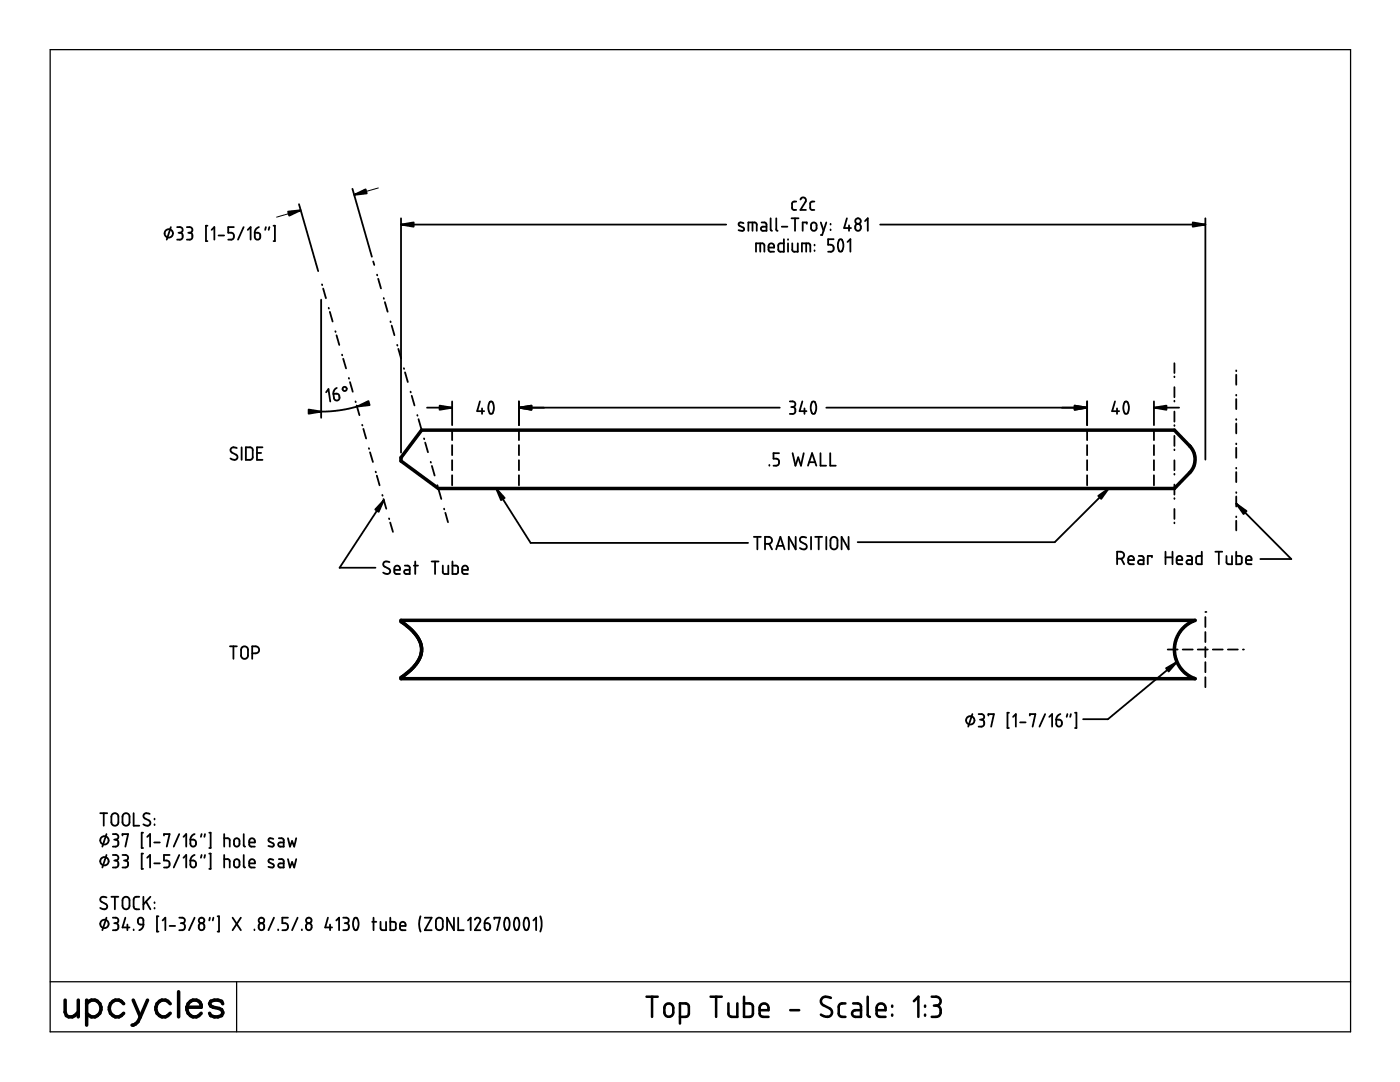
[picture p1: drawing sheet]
<svg xmlns="http://www.w3.org/2000/svg" width="279mm" height="216mm" viewBox="0 0 279 216" stroke-linecap="round" stroke-linejoin="round" font-family="sans-serif">
<path d="M10 9.9h259.5v196h-259.5zM10 195.9h259.5M47.2 195.9v10" fill="none" stroke="#000" stroke-width=".25"/>
<g fill="none" stroke="#000" stroke-width=".7">
<path d="M84.1 85.8h150.3l3.3 3.5 .6 1.2 .2 1.4-.2 1-.5 1-3.4 3.6h-146.9l-7.5-5.5v-.7zM80 123.8h158.5l-1.4 .7-1.5 1.4-.9 1.6-.3 1.8 .2 1.9 .8 1.9 1.3 1.4 1.8 .9h-158.5v-.2l.5-.3a7.6 7.6 0 0 0 3.6-4.9v-.9a7.9 7.9 0 0 0-4.1-5.1zM13 199.6v2.4l.3 .6 .4 .3h.7l.5-.3 .7-.6M15.6 199.6v3.3M17.3 199.6v5M26.6 199.6l1.4 3.3M29.4 199.6l-1.4 3.3M35.6 197.9v5M38 199.8a1.31 1.31 0 0 1 1.5-.1 1.31 1.31 0 0 1 .7 1.3h-2.9l.2-.7zM17.3 200.3a1.64 1.64 0 0 1 2.5-.2 1.64 1.64 0 0 1-.4 2.5 1.45 1.45 0 0 1-2.1-.4M24.7 200.3a1.64 1.64 0 0 0-2.6-.2 1.64 1.64 0 0 0 .4 2.5 1.45 1.45 0 0 0 2.2-.4M28 202.9a1.91 1.91 0 0 1-1.6 1.7"/>
<path d="M34 200.3a1.64 1.64 0 0 0-2.6-.2 1.64 1.64 0 0 0 .4 2.5 1.45 1.45 0 0 0 2.2-.4M37.3 201a1.58 1.58 0 0 0 .9 1.8 1.58 1.58 0 0 0 2-.6M44.4 200.3l-.2-.5-.7-.2h-.7l-.7 .2-.3 .5 .3 .4 2.1 .8 .2 .7-.2 .4-.7 .3h-.7l-.7-.3-.3-.4"/>
</g>
<g fill="none" stroke="#000" stroke-width=".51">
<path d="M129 198.9h2.3M130.1 198.9v4M141.8 198.9h2.2M142.9 198.9v4M148.5 198.9v4l1.5-.1 .3-.5-.1-1.7-.4-.4h-1.3M165.8 199.1l-.7-.2h-.7l-.5 .4-.1 .6 .4 .6 1.7 1 .2 .4-.2 .6-.3 .3-.4 .1-.8-.1-.6-.3M173.2 198.9v3.6v.2l.4 .2M182.4 199.8l.9-.9v4M185.9 198.9h1.3l.5 .6v.4l-.2 .5-.7 .3M132.8 200.5l.3-.2 .5-.1 .4 .2 .3 .4v1.5l-.5 .5h-.7l-.5-.5v-1.3zM135.7 202.9h1.3l.4-.3 .1-1.8-.4-.5-1.4-.1v4M145.4 200.2v2.2l.2 .4 .4 .1h1.2v-2.7"/>
<path d="M151.6 201.6h1.8l-.1-.8-.3-.4-.5-.2-.7 .3-.2 .5v1.3l.1 .3 .4 .3h1.3M157.7 201.6h1.8M168.7 200.2l-1 .1-.3 .5v1.6l.1 .2 .4 .3h.8M170.3 200.2h1l.5 .4v2.3h-1.1l-.4-.2-.2-.6 .3-.5h1.4M174.9 201.6h1.8v-.8l-.3-.4-.6-.2-.6 .3-.3 .5v1.4l.6 .5h1.2M178.1 200.7v.2M178.1 202.5v.2M184.6 200.7v.2M184.6 202.5v.2M186.4 200.7h.4M186.8 200.7l.5 .1 .3 .3 .1 1.2-.5 .5-1.3 .1"/>
</g>
<g fill="none" stroke="#000" stroke-width=".36">
<path d="M70.3 37.7l3.9 13.5M159.7 39.8l.5-.4h.3l.3 .3v.5l-1.1 1.7h1.1M34.1 45.3l-.8 2.5M35.3 45.3l.8 .1 .3 .3-.1 .5-.4 .2M35.6 46.4h.3M35.9 46.4l.5 .3v.7l-.2 .4h-.9M37.3 45.3l.8 .1 .3 .3-.1 .5-.5 .2M37.6 46.4h.2M37.8 46.4l.6 .3v.8l-.4 .3h-.7M41.4 45h-.3v3.1h.3M42.2 45.9l.6-.6v2.5M43.6 47h1.1"/>
<path d="M46.7 45.3h-1.1v1.1l.7 .1 .4 .4-.1 .6-.2 .2-.8 .1M48.6 45.3l-1.1 2.5M49.4 45.9l.6-.6v2.5M50.8 46.4h.7l.3 .2 .1 .8-.1 .3-.5 .1-.3-.2zM51.7 45.3l-.7 .5-.2 .6M53.1 45.3l-.2 .6M53.8 45.3l-.2 .6M54.6 45h.3v3.1h-.3M59.7 40.7l3.8 13.4M64.1 59.8v23.6M64.3 56.7v.2M64.5 57.6l.5 1.9"/>
<path d="M74.5 52.2l.2 .7M75.2 54.8l.1 .1M75.5 55.6l.5 2M76.6 59.5v.1M80 43.6v46.7M80 44.8h64.9M148.4 44.5l-.6-.1a.36 .36 0 0 0-.4 .2 .36 .36 0 0 0 .2 .5l.7 .3a.41 .41 0 0 1 .1 .6 .41 .41 0 0 1-.6 0l-.4-.1M149.4 46.1v-1.7l1.5 .1 .1 .3v1.3M150.2 44.4v1.7M150.9 50.2v-1.6h1.5l.1 .3v1.3M151.7 48.6v1.6M152 44.4h.6l.3 .2 .1 1.5h-.8l-.3-.2-.1-.3 .3-.3 .9-.1"/>
<path d="M153.4 49.4h1.1l-.2-.7-.4-.1-.4 .2-.1 1 .2 .4h.9M153.8 43.6v2.2l.3 .3M154.9 43.6v2.3l.3 .2M156 45.2h1.1M156.4 47.7v2.5h-.8l-.3-.4 .1-1 .3-.2h.7M157.3 47.7v.2M157.3 48.6v1.6M158 43.6h1.4M158.1 48.6v1.3l.4 .3h.7v-1.6M158.7 43.6v2.5M158.9 40.2h-.5l-.3 .4v1.1l.3 .2h.5M160 50.2v-1.6h1.6l.1 .3v1.3"/>
<path d="M160.9 48.6v1.6M161 44.7v-.3h-.8v1.7M162 44.6l.4-.2 .5 .3 .1 .9-.4 .4h-.5l-.2-.4v-.7zM162.5 40.2h-.5l-.3 .3 .1 1.2 .2 .2h.5M162.6 48.8v.2M162.6 50v.1M163.8 44.4l.6 1.7M164.9 44.4l-.8 2.5h-.3M165.8 44.7v.1M165.8 45.8v.1M166.4 47.7h-1.1v1.1l.7 .1 .4 .4v.5l-.2 .3-.9 .1M167.5 47.9v-.1a.62 .62 0 0 1 .8 .8v.8l-.3 .7a.63 .63 0 0 1-.8-.8v-.8z"/>
<path d="M169 43.6l-.5 1.9h1.3M169.1 48.3l.6-.6v2.5M169.4 45v1.1M170.8 44.8l.5-.1 .4 .2 .1 .7-.2 .4-.5 .1-.3-.3-.1-.7zM172.6 44.1l.6-.5v2.5M175.7 44.8h64.9M240.6 43.6v48.1M65.1 78.3l.5-.7 .3 2.5M65.6 61.4v.2M65.8 62.2l.6 2M66.5 78.6l.7-.1 .4 .2 .2 .8-.2 .3-.5 .1-.3-.1zM66.9 66.1l.1 .1"/>
<path d="M67.2 66.9l.5 1.9M67.2 77.4l-.5 .5-.2 .7M68.3 70.8v.1M68.5 71.6l.6 1.9M69.6 75.4l.1 .2M69.8 76.2l.6 2M76.8 60.3l.6 1.9M77.9 64.1l.1 .2M78.2 65l.5 1.9M79.3 68.8v.2M79.5 69.6l.6 1.9M80.6 73.5v.1"/>
<path d="M80.8 74.3l.6 1.9M81.9 78.1l.1 .2M82.2 79l.5 1.9M234.4 72.5v1.9M234.4 75.1v.2M234.4 77.3v2M234.4 80v.1M246.7 73.9v.2M246.7 74.8v2M246.7 78.8v.1M246.7 79.6v2M47.2 89.4l-.8-.1-.3 .2-.1 .3 .2 .5 1.1 .6v.6l-.4 .3-.9-.3"/>
<path d="M48.2 89.3v2.5M49.1 89.3h1l.3 .3v1.7l-.2 .4-1.1 .1zM51.3 90.4h.8M52.4 89.3h-1.1v2.5h1.1M71 80.1v.1M71.2 80.9l.5 1.9M71.2 81.1l-3.5 .8-3.6 .2M72.3 84.8v.1M72.5 85.6l.6 1.9M73.6 89.4l.1 .2M73.9 90.3l.5 1.9M75 94.1v.2"/>
<path d="M75.2 94.9l.6 1.9M76.3 98.8v.1M76.5 99.6l.6 1.9M76.6 99.8l-8.8 13.5h7.1M83.3 82.8v.2M83.5 83.6l.6 2M84.6 87.5l.1 .1M84.9 88.3l.5 1.9M85.2 81.3h5M86 92.2v.1M86.2 93l.5 1.9M87.3 96.8v.2"/>
<path d="M87.5 97.6l.6 2M90.2 80.1v4.7M90.2 85.8v2M90.2 88.8v2M90.2 91.8v2M90.2 94.8v2M95.8 80.1l-.6 1.9h1.4M96.2 81.5v1.1M97.7 80.2h.1a.62 .62 0 0 1 .7 .8v.9l-.3 .6a.69 .69 0 0 1-.7-.8v-.7zM99 97.5l6.9 10.8h43.4M103.6 80.1v4.7M103.6 85.8v2"/>
<path d="M103.6 88.8v2M103.6 91.8v2M103.6 94.8v2M103.6 81.3h52M153.5 92.8v.1M155.5 90.4h-1.1v1.1l.8 .1 .3 .3v.6l-.2 .3-.9 .1M157.6 80.1h.8l.3 .4-.1 .5-.4 .2M157.9 81.2h.3M158.2 81.2l.5 .3v.7l-.3 .4h-.8M158.2 90.4l.5 2.5 .6-1.7 .6 1.7 .5-2.5M159.3 85.8h11.6M160.1 80.1l-.5 1.9h1.4"/>
<path d="M160.5 81.5v1.1M161.2 92.9l.9-2.5 .8 2.5M161.5 92.2h1.2M162.1 80.2a.67 .67 0 0 1 .8 .8l-.2 1.3a.43 .43 0 0 1-.5 .3 .43 .43 0 0 1-.3-.6l-.1-.9zM163.7 90.4v2.5h1.2M164.9 81.3h52.1M165.7 90.4v2.5h1.1M217 80.1v4.7M217 85.8v2M217 88.8v2M217 91.8v2M217 94.8v2"/>
<path d="M221.3 97.5l-10.8 10.7h-39.3M222.5 80.1l-.5 1.9h1.4M222.9 81.5v1.1M224.5 80.2a.69 .69 0 0 1 .8 .8v.8l-.3 .7a.69 .69 0 0 1-.8-.8v-.8zM230.3 80.1v4.7M230.3 85.8v2M230.3 88.8v2M230.3 91.8v2M230.3 94.8v2M230.3 81.3h5M234.4 82.1v2M234.4 84.8v.2"/>
<path d="M234.4 87v2M234.4 89.7v.1M234.4 91.8v2M234.4 94.6v.1M234.4 96.7v2M234.4 99.4v.1M246.7 83.6v.2M246.7 84.5v2M246.7 88.5v.1M246.7 89.3v2.1M246.7 93.3v.2M246.7 94.2v2"/>
<path d="M246.7 98.2v.2M246.7 99.1v2M77.6 103.4l.1 .2M77.7 112.2l-.9-.1-.3 .5 .2 .4 1.1 .6v.6l-.4 .3-.9-.2M77.9 104.3l.5 1.8M78.7 113.7h1.1v-.4l-.2-.4h-.4l-.4 .2-.1 1.1 .3 .3h.8M80.8 112.9h.7l.3 .3v1.3h-.9l-.3-.3 .2-.4 1-.1M82.6 112.9h.8M82.9 112v2.5M86.1 112h1.4M86.8 112v2.5M88.4 112.9v1.3l.3 .3h.8v-1.6"/>
<path d="M88.6 101.5l.1 .1M88.9 102.3l.5 1.9M90.3 112v2.5l.9-.1 .2-.2v-1.1l-.3-.2h-.8M92.2 113.7h1.2v-.4l-.3-.4h-.3l-.4 .2-.2 1.1 .3 .3h.9M150.5 107.1h1.3M151.2 107.1v2.5M152.7 108.5l1.1-.1 .3-.5-.2-.5-.4-.3h-.8v2.5M153.5 108.5l.6 1.1M154.9 109.6l.8-2.5 .9 2.5M155.1 108.9h1.2M158.8 107.1v2.5l-1.4-2.5v2.5M160.9 107.3l-.9-.2-.3 .3-.1 .4 .3 .3 1 .6 .1 .6-.4 .3h-.5l-.5-.3"/>
<path d="M161.9 107.1v2.5M162.7 107.1h1.4M163.4 107.1v2.5M164.9 107.1v2.5M166 107.3l.6-.2 .5 .5v1.5l-.5 .5-.5-.1-.3-.4-.1-1.3zM169.4 107.1v2.5l-1.4-2.5v2.5M222.9 111.5h.8l.5-.2 .1-.6-.2-.4-.4-.2h-.8v2.5M223.8 111.5l.5 1.1M225.2 111.8h1.1v-.5l-.2-.3-.5-.1-.3 .2-.1 1.1 .3 .4h.8M227.3 110.9h.6l.3 .3v1.4l-.9-.1-.2-.3 .2-.3 .9-.1M229.9 111.2v-.3h-.8v1.7M232.6 110.1v2.5"/>
<path d="M232.6 111.2h1.4M234 110.1v2.5M234.4 101.6v1.9M234.4 104.3v.1M234.8 111.8h1.1v-.5l-.2-.3-.4-.1-.4 .3-.1 1 .3 .4h.8M236.9 110.9h.7l.3 .3v1.4l-1-.1-.1-.3 .1-.3 1-.1M239.8 110.1v2.5l-.8-.1-.3-.3 .1-1.1 .3-.2h.7M242.5 110.1h1.4M243.2 110.1v2.5M244.8 110.9v1.4l.3 .3h.8v-1.7M246.7 110.1v2.5h.8l.3-.3v-1.1l-.3-.3h-.8M246.7 103.1v.1"/>
<path d="M246.7 103.9v1.9M246.7 100.5l11 11h-6.2M248.7 111.8h1.1l-.2-.7-.5-.2-.3 .2-.1 .3v.9l.3 .3h.8M45.9 129h1.4M46.6 129v2.5M48.3 129.2l.3-.2h.4l.5 .5v1.4l-.5 .5h-.5l-.4-.5v-1.3zM50.3 130.4h.8l.4-.2 .2-.7-.2-.4-.4-.1h-.8v2.5M233 129.6h2M234.9 132.1l-13.8 11.4h-4.9M236 129.6h2M239 129.6h2M240.6 123.1v2"/>
<path d="M240.6 126.1v2M240.6 129.1v2M240.6 132.1v2M240.6 135.1v2M242 129.6h2M245 129.6h2M194.1 142.5l-.9 2.5M195.3 142.5h.7l.4 .3-.1 .5-.4 .3M195.6 143.6h.3M195.9 143.6l.4 .2 .1 .8-.4 .4h-.7M197.3 142.8v-.3h1.1l-.6 2.5M201.4 142.2h-.3v3.1h.3"/>
<path d="M202.2 143l.5-.5v2.5M203.6 144.1h1.1M205.5 142.8v-.3h1.1l-.5 2.5M208.6 142.5l-1.1 2.5M209.4 143l.6-.5v2.5M210.8 143.6h.6l.4 .2 .1 .8-.3 .3-.3 .1-.4-.2zM211.6 142.5l-.6 .4-.2 .7M213 142.5l-.1 .5M213.7 142.5l-.1 .5M214.5 142.2h.3v3.1h-.3M20 162.3h1.4M20.7 162.3v2.5"/>
<path d="M21.3 179.1l-1-.1-.3 .6 .2 .3 1.1 .6 .1 .6-.5 .3-.9-.2M21.3 166.4l-.9 2.5M21.3 170.6l-.9 2.5M22.2 178.9h1.4M22.5 162.4l.6-.1 .5 .5v1.5l-.5 .5-.5-.1-.4-.5v-1.3zM22.5 166.4l.7 .1 .4 .3-.1 .5-.4 .2M22.5 170.6h.7l.4 .3-.1 .6-.4 .2M22.8 167.5h.3M22.8 171.7h.3M22.9 178.9v2.5M23.1 167.5l.3 .2 .2 .2v.7l-.4 .3h-.7M23.1 171.7l.3 .1 .2 .3v.7l-.4 .3h-.7"/>
<path d="M24.4 170.6h.7l.4 .2v.6l-.5 .3M24.4 166.7v-.3h1.2l-.6 2.5M24.6 162.5l.7-.2 .5 .5v1.5l-.5 .5-.5-.1-.3-.5-.1-1.3zM24.6 179.2l.7-.3 .2 .1 .3 .4v1.4l-.1 .4-.3 .2h-.4l-.5-.4-.1-1.4zM24.7 171.7h.3M25 171.7l.4 .1 .1 .3v.7l-.3 .3h-.8M26.7 162.3v2.5h1.1M27.8 178.9l-.8 .1-.3 .5 .1 1.7 .4 .2h.6M28.6 166.2h-.3v3h.3M28.6 170.3h-.3v3.1h.3M28.6 178.9v2.5M29.1 179.9l.9 1.5"/>
<path d="M29.4 167l.6-.6v2.5M29.4 171.2l.6-.6v2.5M29.9 162.4l-.9-.1-.2 .1-.2 .4 .2 .4 1.1 .7 .1 .6-.5 .3-.9-.3M30 178.9l-1.4 1.6M30.8 168.1h1.1M30.8 172.3h1.1M30.8 163.4v.1M30.8 164.5v.1M32.7 166.7v-.3h1.1l-.5 2.5M33.8 170.6h-1.1v1.1l.9 .1 .2 .5v.4l-.2 .3-.9 .1M35.8 166.4l-1.1 2.5M35.8 170.6l-1.1 2.5"/>
<path d="M36.6 167l.6-.6v2.5M36.6 171.2l.6-.6v2.5M38 167.5l.7 .1 .3 .1 .1 .8-.2 .3-.4 .1-.4-.2zM38 171.7h.7l.3 .2 .1 .7-.2 .4-.4 .1-.4-.2zM38.8 166.4l-.5 .4-.3 .7M38.8 170.6l-.5 .4-.3 .7M40.2 166.4l-.1 .6M40.2 170.6l-.1 .6M40.9 166.4l-.1 .6M40.9 170.6l-.1 .6M41.8 166.2h.2v3h-.2M41.8 170.3h.2v3.1h-.2"/>
<path d="M44.7 167.3h.8l.3 .2v1.4M44.7 171.4h.8l.3 .2v1.5M44.7 166.4v2.5M44.7 170.6v2.5M46.8 171.6l.5-.2 .5 .3v1l-.4 .4h-.4l-.3-.3v-.9zM46.8 167.4l.5-.1 .5 .3v.9l-.4 .4h-.4l-.3-.3v-.9zM48.6 166.4v2.3l.3 .2M48.6 170.6v2.3l.3 .2M49.7 168.1h1.2l-.1-.4-.1-.3-.5-.1-.4 .2-.1 1.1 .3 .3h.9M49.7 172.3h1.2l-.1-.5-.1-.2-.5-.2-.3 .2-.2 1.1 .3 .4h.9M54.5 167.4l-.5-.1a.35 .35 0 0 0-.4 .2 .35 .35 0 0 0 .2 .4l.7 .4a.41 .41 0 0 1 0 .6 .41 .41 0 0 1-.6 0l-.3-.1M54.5 171.6l-.5-.2a.35 .35 0 0 0-.4 .3 .35 .35 0 0 0 .2 .4l.7 .3a.41 .41 0 0 1 0 .7 .41 .41 0 0 1-.6 0l-.3-.1"/>
<path d="M55.6 167.3h.8l.2 .3v1.3h-.9l-.2-.3 .2-.4 .9-.1M55.6 171.4h.7l.3 .4v1.3l-.9-.1-.2-.2 .2-.5h.9M57.5 167.3l.4 1.6 .4-1.1 .4 1.1 .4-1.6M57.5 171.4l.4 1.7 .4-1.1 .4 1.1 .4-1.7M21.3 183.1l-.9 2.5M22.5 183.1h.7l.4 .4-.1 .5-.4 .2M22.8 184.2h.3M23.1 184.2l.4 .2 .1 .2v.7l-.4 .3h-.7M25 183.1l-.6 2h1.4M25.4 184.5v1.1M26.7 185.5v.1M27.7 183.3l.5-.2 .3 .2 .1 1.2h-.6l-.4-.2-.1-.7z"/>
<path d="M28.6 184.5l-.2 .7-.6 .4M30.8 180v.2M30.8 181.2v.1M31.6 182.8h-.3v3.1h.3M32.4 183.7l.6-.6v2.5M33.8 184.8h1.1M35.8 183.1h.7l.4 .3-.1 .5-.5 .3M36.1 184.2h.2M36.3 184.2l.4 .2 .2 .2v.7l-.4 .3h-.7M38.8 183.1l-1.1 2.5M39.8 184.4l.4-.2 .4 .2 .2 .7-.3 .4-.3 .1-.4-.2-.1-.3zM41.9 183.1l-.1 .6"/>
<path d="M42.6 183.1l-.1 .6M43.4 182.8h.3v3.1h-.3M46.4 183.1l1.7 2.5M48.1 183.1l-1.7 2.5M50.8 185.5v.1M51.8 184.4l.4-.2 .4 .2 .1 .8-.2 .3-.4 .1-.4-.3-.1-.6zM54.7 183.1l-1.1 2.5M55.5 185.5v.1M57.5 183.1h-1.2v1.1l.9 .1 .3 .5-.1 .4-.1 .3-1 .1M59.4 183.1l-1.1 2.5M60.2 185.5v.1M61.2 184.4l.5-.2 .4 .2 .1 .7-.3 .4-.3 .1-.4-.2-.1-.7z"/>
<path d="M65.4 183.1l-.5 2h1.4M65.9 184.5v1.1M67.1 183.7l.6-.6v2.5M68.5 183.1h.7l.4 .3v.5l-.5 .3M68.8 184.2h.3M69.1 184.2l.4 .2 .1 .2v.7l-.4 .3h-.7M70.8 183.2a.75 .75 0 0 1 .7 .9v.7l-.2 .7a.61 .61 0 0 1-.7-.1 .61 .61 0 0 1-.1-.7v-.8zM74.3 183.9h.8M74.5 183.1v2.5M75.9 183.9v1.4l.4 .3h.7v-1.7M77.9 183.1v2.5l.9-.1 .2-.2v-1.2l-.4-.2h-.7M79.8 184.8h1.1v-.5l-.2-.3h-.5l-.3 .2-.1 1.1 .3 .3h.8"/>
<path d="M83.9 182.8l-.2 1.3 .2 1.8M84.8 183.1h1.3l-1.3 2.5h1.3M87.2 183.3l.3-.2 .5 .1 .3 .4 .1 1.4-.5 .6h-.5l-.4-.5v-1.5zM90.6 183.1v2.5l-1.4-2.5v2.5M91.4 183.1v2.5h1.1M93.4 183.7l.5-.6v2.5M94.8 183.5l.2-.3 .4-.1 .4 .2 .1 .3-1.1 2h1.1M96.7 184.2h.6l.4 .2 .1 .7-.3 .4-.3 .1-.4-.2zM97.6 183.1l-.6 .3-.3 .8M98.7 183.4v-.3h1.1l-.6 2.5M100.9 183.2l.2-.1 .3 .1 .2 .5 .1 1-.2 .6a.44 .44 0 0 1-.5 .3 .44 .44 0 0 1-.3-.6l-.1-.9zM102.8 183.2h.5l.3 .6 .1 .8-.3 .9a.63 .63 0 0 1-.8-.8v-.7z"/>
<path d="M104.8 183.2h.1a.75 .75 0 0 1 .7 .8v.9l-.3 .6a.65 .65 0 0 1-.7-.2 .65 .65 0 0 1-.1-.7v-.8zM106.4 183.7l.6-.6v2.5M107.8 182.8l.3 1.2v.9l-.3 1"/>
<circle cx="33.7" cy="46.6" r=".83"/>
<circle cx="171.2" cy="44.1" r=".55"/>
<circle cx="68.8" cy="77.6" r=".42"/>
<circle cx="193.6" cy="143.7" r=".84"/>
<circle cx="20.8" cy="167.7" r=".83"/>
<circle cx="20.8" cy="171.8" r=".84"/>
<circle cx="20.8" cy="184.4" r=".84"/>
<circle cx="40.2" cy="183.7" r=".55"/>
<circle cx="52.2" cy="183.7" r=".55"/>
<circle cx="61.6" cy="183.7" r=".55"/>
</g>
<g fill="#000" stroke="#000" stroke-width=".36">
<path d="M70.7 38.9l2.3-1.1 .2 .8zM57.5 42.2l2.5-.2-2.3 1zM80 44.8l2.5-.4v.8zM238 44.4l2.6 .4-2.6 .4zM61.6 81.7l2.5 .4-2.5 .4zM71.2 81.1l2.3-1.1 .3 .8zM76.6 99.8l-1 2.3-.7-.4zM87.7 80.9l2.5 .4-2.5 .5zM99 97.5l1.7 1.9-.7 .4zM103.6 81.3l2.5-.4v.9zM214.5 80.9l2.5 .4-2.5 .5zM219.2 99l2.1-1.5-1.5 2z"/>
<path d="M230.3 81.3l2.5-.4v.9zM246.7 100.5l2.1 1.5-.6 .6zM232.7 133.3l2.2-1.2-1.7 1.9z"/>
</g>
<g fill="#000">
<circle cx="240.6" cy="122.1" r=".18"/>
<circle cx="248.1" cy="129.6" r=".18"/>
</g>
<path d="M75.5 37.5l-4.8 1.4M60 42l-4.8 1.3" fill="none" stroke="#000" stroke-width=".2"/>
</svg>
